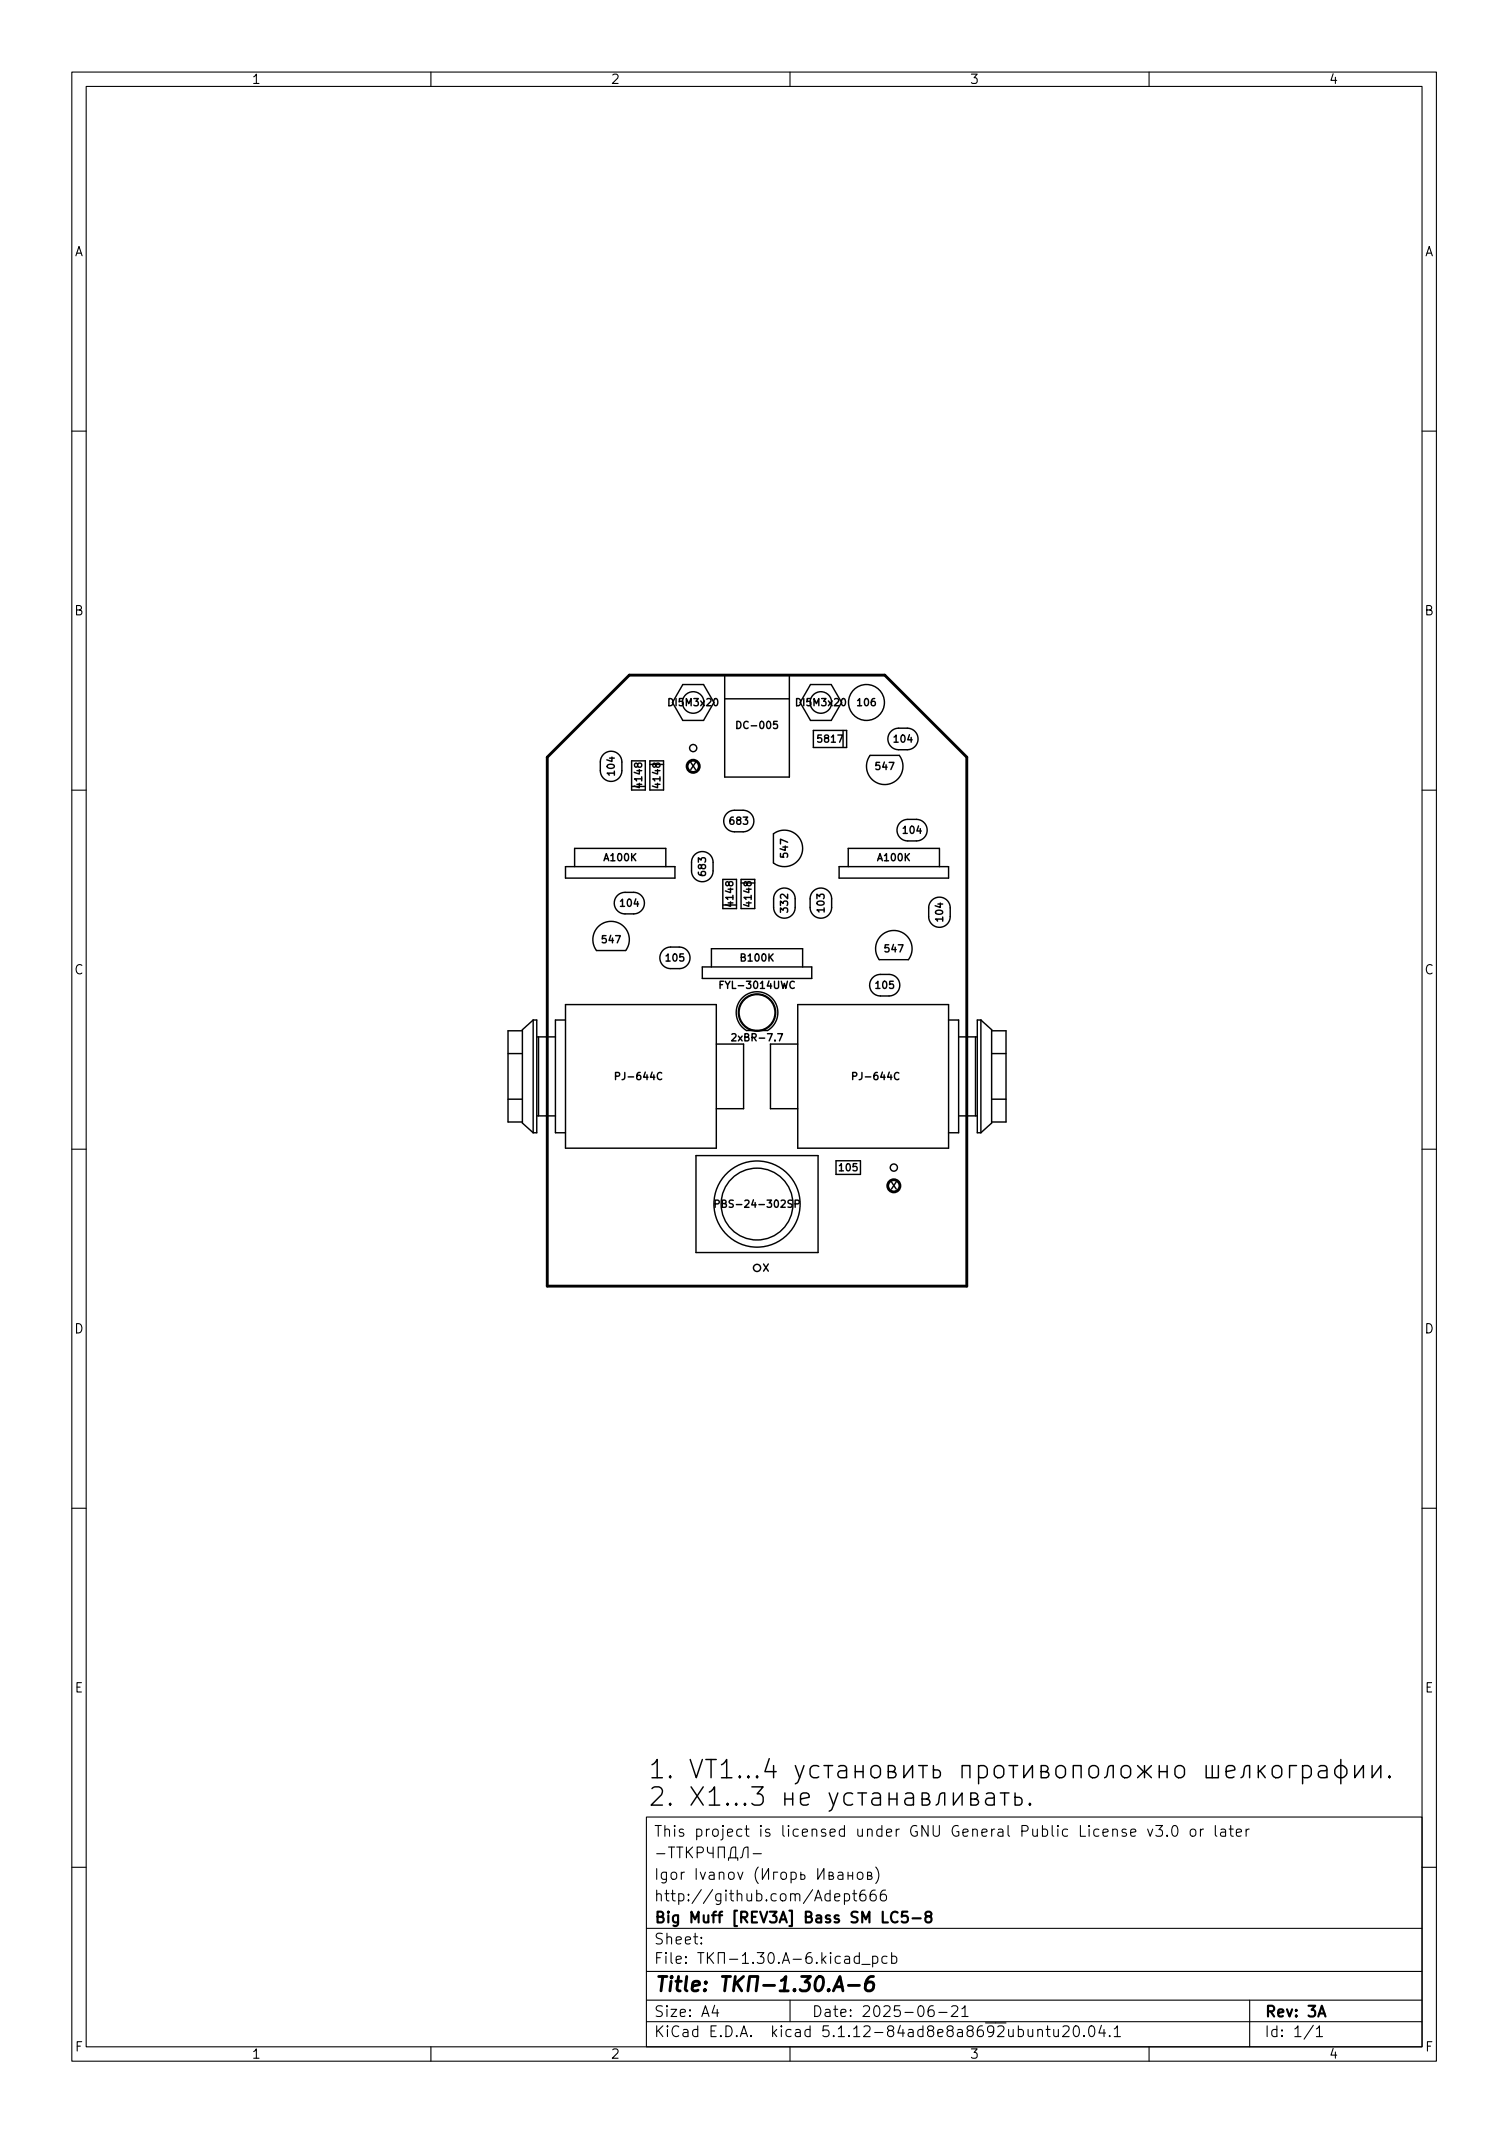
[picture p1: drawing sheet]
<svg xmlns="http://www.w3.org/2000/svg" width="210mm" height="297mm" viewBox="0 0 210 297" stroke-linecap="round" stroke-linejoin="round" font-family="sans-serif">
<defs><g id="words">
<g font-size="3.5">
<text x="90.2" y="247.7">1. VT1...4</text>
<text x="90.2" y="251.5">2. X1...3 .</text>
</g>
<text font-size="2.8" x="91" y="277.3">Title: -1.30.A-6</text>
<g font-size="2.1">
<text x="91" y="255.8">This project is licensed under GNU General Public License v3.0 or later</text>
<text x="91" y="261.8">Igor Ivanov ( )</text>
<text x="91" y="267.8">Big Muff [REV3A] Bass SM LC5-8</text>
<text x="91" y="264.8">http://github.com/Adept666</text>
<text x="91" y="273.5">File: -1.30.A-6.kicad_pcb</text>
<text x="91" y="270.8">Sheet:</text>
<text x="91" y="280.9">Size: A4</text>
<text x="113" y="280.9">Date: 2025-06-21</text>
<text x="176" y="280.9">Rev: 3A</text>
<text x="91" y="283.7">KiCad E.D.A. kicad 5.1.12-84ad8e8a8692ubuntu20.04.1</text>
<text x="176" y="283.7">Id: 1/1</text>
</g>
<g font-size="1.8">
<text x="35" y="11.7">1</text>
<text x="85" y="11.7">2</text>
<text x="135" y="11.7">3</text>
<text x="185" y="11.7">4</text>
<text x="10.3" y="35.7">A</text>
<text x="198.4" y="35.7">A</text>
<text x="10.3" y="85.7">B</text>
<text x="198.4" y="85.7">B</text>
<text x="10.3" y="135.7">C</text>
<text x="198.4" y="135.7">C</text>
<text x="10.3" y="185.7">D</text>
<text x="198.4" y="185.7">D</text>
<text x="10.4" y="235.7">E</text>
<text x="198.4" y="235.7">E</text>
<text x="10.4" y="285.7">F</text>
<text x="35" y="286.7">1</text>
<text x="85" y="286.7">2</text>
<text x="135" y="286.7">3</text>
<text x="185" y="286.7">4</text>
<text x="198.5" y="285.7">F</text>
</g>
<g font-size="1.4">
<text x="93.3" y="98.3">DI5M3x20</text>
<text x="103" y="101.5">DC-005</text>
<text x="111.1" y="98.3">DI5M3x20</text>
<text x="119.5" y="98.3">106</text>
<text x="85.6" y="107.9" transform="rotate(-90 85.6 107.9)">104</text>
<text x="96.1" y="107.2">X</text>
<text x="114" y="103.4">5817</text>
<text x="122" y="107.2">547</text>
<text x="124.6" y="103.4">104</text>
<text x="89.4" y="109.5" transform="rotate(-90 89.4 109.5)">4148</text>
<text x="91.9" y="109.5" transform="rotate(-90 91.9 109.5)">4148</text>
<text x="84.2" y="119.9">A100K</text>
<text x="101.7" y="114.8">683</text>
<text x="109.7" y="119.3" transform="rotate(-90 109.7 119.3)">547</text>
<text x="122.3" y="119.9">A100K</text>
<text x="125.8" y="116.1">104</text>
<text x="98.3" y="121.8" transform="rotate(-90 98.3 121.8)">683</text>
<text x="83.9" y="131.3">547</text>
<text x="86.5" y="126.3">104</text>
<text x="102.1" y="126" transform="rotate(-90 102.1 126)">4148</text>
<text x="104.6" y="126" transform="rotate(-90 104.6 126)">4148</text>
<text x="109.7" y="126.9" transform="rotate(-90 109.7 126.9)">332</text>
<text x="114.8" y="126.9" transform="rotate(-90 114.8 126.9)">103</text>
<text x="131.3" y="128.2" transform="rotate(-90 131.3 128.2)">104</text>
<text x="92.8" y="133.9">105</text>
<text x="100.7" y="137.7">FYL-3014UWC</text>
<text x="103.2" y="133.9">B100K</text>
<text x="122" y="137.7">105</text>
<text x="123.3" y="132.6">547</text>
<text x="102.4" y="145">2xBR-7.7</text>
<text x="86.2" y="150.4">PJ-644C</text>
<text x="119.2" y="150.4">PJ-644C</text>
<text x="116.9" y="163.1">105</text>
<text x="124" y="165.6">X</text>
<text x="100.6" y="168.2">PBS-24-302SP</text>
<text x="106" y="177.1">X</text>
</g>
</g></defs>
<g fill="none" stroke="#000" stroke-width=".15">
<path d="M10 10h190v277h-190zM12 12h186v273h-186zM60 10v2M110 10v2M160 10v2M10 60h2M198 60h2M10 110h2M198 110h2M10 160h2M198 160h2M10 210h2"/>
<path d="M198 210h2M90 253h108v32h-108zM91.4 258.1h1.2M93.1 257.2h.8M93.5 257.2v1.5M94.2 257.2h.9M94.7 257.2v1.5M95.6 257.2v1.5M95.8 257.9l.6 .8M96.4 257.2l-.8 .9M97.1 258h.6a.41 .41 0 0 0 .3-.4 .41 .41 0 0 0-.3-.4h-.6v1.5M98.5 257.2l.1 .7 .2 .2h.5"/>
<path d="M99.3 257.2v1.5M100 258.7v-1.5h.9v1.5M101.4 259.1v-.4h1.3v.4M101.7 258.7l.1-1.2 .3-.3h.3v1.5M103.1 258.7l.2-.1 .1-.1 .1-.9a.51 .51 0 0 1 .7-.4v1.5M104.9 258.1h1.1M157.4 255.2l.8-.1-.1-.3-.4-.1-.3 .2 .1 .7 .2 .1 .4-.1M159.8 254.7l.4 1 .3-1M160.9 254.2h1l-.5 .6a.41 .41 0 0 1 .5 .3v.3l-.2 .2-.5 .1-.3-.1M162.5 255.6h.1l-.1 .1-.1-.1h.1v.1M163.3 254.4a.36 .36 0 0 1 .4-.2 .36 .36 0 0 1 .2 .3 .77 .77 0 0 1-.4 1.2 .91 .91 0 0 1-.2-1.3zM165.9 254.8a.41 .41 0 0 1 .6 .2v.4a.41 .41 0 0 1-.4 .3 .41 .41 0 0 1-.4-.3v-.4z"/>
<path d="M167.2 254.7v1M167.6 254.7l-.3 .1-.1 .2M169.2 254.2v1.3l.2 .2M170 254.8l.2-.1 .4 .1 .1 .9M170.7 255.1h-.5a.29 .29 0 0 0-.3 .3 .29 .29 0 0 0 .3 .3l.5-.1M171.2 254.7h.5M171.4 254.2v1.3v.1l.3 .1M172.2 255.2l.7-.1-.1-.3-.4-.1-.2 .2v.7l.2 .1 .4-.1M173.5 254.7v1M173.9 254.7l-.2 .1-.2 .2M10 260h2M90 278.5h108"/>
<path d="M90 274.5h108M90 268.5h108M97.7 270.6v.1l-.1-.1h.1v.1M97.7 269.8v.1h-.1l.1-.1v.1M99.5 279.2l-.3 1.1h.9M99.9 279.8v1M105.6 260a1.72 1.72 0 0 0 0 2.3M106.2 260.2v1.5l.8-1.5v1.5M108.3 260.7h-.6v1M108.9 260.8a.41 .41 0 0 1 .6 .2v.4a.41 .41 0 0 1-.4 .3 .41 .41 0 0 1-.4-.3v-.4zM110 278.5v3M110.2 260.8l.4-.1 .3 .3v.4l-.2 .2-.1 .1-.4-.1"/>
<path d="M110.2 260.7v1.5M111.5 260.7v1l.5-.1 .1-.1-.1-.4h-.5M113.9 260.2v1.5l.8-1.5v1.5M114.6 272.8l.4 .6M115 272.4l-.6 .6M115.4 261.2l.5-.1 .1-.1-.1-.2-.5-.1v1h.5l.1-.1 .1-.2-.1-.1-.2-.1M115.7 271.9l-.1 .1 .1 .1v-.1v-.1v.2M115.7 272.4v1M116.2 264.2l.7-.1v-.3l-.5-.1-.2 .2 .1 .7 .1 .1 .5-.1M116.7 260.8l.2-.1 .4 .1 .1 .9M117 272.5l-.4-.1-.3 .3v.4l.1 .2 .2 .1 .4-.1M117.4 261.1h-.5a.29 .29 0 0 0-.3 .3 .29 .29 0 0 0 .3 .3l.5-.1"/>
<path d="M117.6 263.8l.4-.1 .3 .3v.4l-.1 .2-.2 .1-.4-.1M117.6 263.7v1.5M117.7 272.5l.1-.1 .4 .1 .1 .9M118.1 261.2h.6M118.1 260.7v1M118.3 272.8h-.5a.29 .29 0 0 0-.2 .3 .29 .29 0 0 0 .2 .3l.5-.1M118.7 263.7h.6M118.7 260.7v1M118.9 263.2v1.3l.1 .1 .3 .1M119.5 260.8a.41 .41 0 0 1 .7 .2v.4a.41 .41 0 0 1-.4 .3 .41 .41 0 0 1-.4-.3v-.4zM119.7 272.5l-.5-.1-.3 .3v.4l.2 .2 .1 .1 .5-.1M119.7 271.9v1.5"/>
<path d="M120 273.6h1.2M120.4 263.2a.59 .59 0 0 0-.7 .7v.5l.2 .2 .4 .1 .2-.1 .1-.5-.2-.2-.4-.1-.3 .3M120.8 261.2l.5-.1 .1-.1-.1-.2-.5-.1v1h.4l.2-.1v-.2v-.1l-.2-.1M121.5 272.5l.4-.1 .3 .3v.4l-.1 .2-.2 .1-.4-.1M121.5 272.4v1.5M121.9 263.2a.59 .59 0 0 0-.7 .7v.5l.1 .2 .4 .1 .2-.1 .1-.5-.1-.2-.5-.1-.2 .3M121.9 260a1.72 1.72 0 0 1 0 2.3M123.3 263.2a.59 .59 0 0 0-.7 .7v.5l.1 .2 .5 .1 .2-.1v-.5l-.1-.2-.4-.1-.3 .3M123.5 272.5l-.4-.1-.3 .3v.4l.1 .2 .2 .1 .4-.1M124.2 272.5l.4-.1 .3 .3v.4l-.2 .2-.1 .1-.4-.1M124.2 271.9v1.5M129.9 279.3a.59 .59 0 0 0-.7 .7v.5l.2 .2 .4 .1 .2-.1 .1-.5-.2-.2-.4-.1-.3 .3"/>
<path d="M132.5 279.5l.2-.2 .5 .1a.41 .41 0 0 1 .1 .6l-.9 .8h1M133.9 279.7l.5-.4v1.5M174 278.5v6.5M198 260h2M60 285v2M90 281.5h108M110 285v2M130.7 280.2h1.2M133.9 280.8h.9M144.5 282.8a.37 .37 0 0 1 .7 0v.8M144.5 282.6v1M145.7 282.6h.5"/>
<path d="M145.9 282.1v1.3v.1l.3 .1M146.7 282.6l.1 .9a.41 .41 0 0 0 .6 0M147.4 282.6v1M148 282.3l.2-.2 .5 .1a.41 .41 0 0 1 .1 .6l-.9 .8h1M149.6 282.3a.36 .36 0 0 1 .4-.2 .36 .36 0 0 1 .2 .3 .77 .77 0 0 1-.4 1.2 .91 .91 0 0 1-.2-1.3zM150.9 283.5h.1l-.1 .1v-.1v.1M151.8 282.2a.36 .36 0 0 1 .6 .2 .77 .77 0 0 1-.5 1.2 1 1 0 0 1-.1-1.4zM153.4 282l-.4 1.1h.9M153.7 282.6v1M154.5 283.5h.1l-.1 .1-.1-.1h.1v.1M155.2 282.5l.4-.4v1.5M155.2 283.6h.8"/>
<path d="M160 285v2M182.9 282l-1.3 2M183.3 282.5l.4-.4v1.5M183.3 283.6h.9"/>
</g>
<path d="M125 266.4a.6 .6 0 0 0-.8 0 .6 .6 0 0 0-.1 .7 .56 .56 0 0 0 .2 .5 .56 .56 0 0 0 .7 0M126.3 266.2h-.7v.7l.2-.1 .5 .1 .1 .2-.1 .5-.2 .1h-.3l-.2-.1M127.1 267.1h1.1M129.1 266.9l-.1-.1a.31 .31 0 0 1-.1-.3 .31 .31 0 0 1 .2-.3h.3l.2 .2a.3 .3 0 0 1 .1 .3 .3 .3 0 0 1-.3 .2h-.4l-.2 .2 .1 .5 .2 .1 .5-.1 .1-.2v-.3l-.3-.2M183.6 280.8l.5-1.5 .5 1.5" fill="none" stroke="#000" stroke-width=".3"/>
<path d="M76.2 105.4l11.4-11.4h35.6l11.4 11.4v73.7h-58.4zM111.6 275.2h1.3l-.8 .8h.3l.2 .2 .1 .7-.2 .2-.3 .1h-.5l-.3-.1M113.8 275.4a.46 .46 0 0 1 .5-.2 .46 .46 0 0 1 .3 .4 1.15 1.15 0 0 1-.7 1.6l-.2-.1a1.54 1.54 0 0 1 .1-1.7zM115.4 277.1h.1l-.1 .1-.1-.1h.1v.1M116 277.2l1-2 .4 2M116.3 276.7h1M118.1 276.5h1.6M121.6 275.2a.91 .91 0 0 0-1 .9l-.1 .8 .1 .2a.66 .66 0 0 0 1-.2l.1-.5-.2-.3a.66 .66 0 0 0-1 .3" fill="none" stroke="#000" stroke-width=".4"/>
<g fill="none" stroke="#000" stroke-width=".2">
<path d="M95.1 95.3h2.9l1.4 2.5-1.4 2.5h-2.9l-1.5-2.5zM100.9 94h9v14.2h-9zM100.9 97.3h9M112.9 95.3h2.8l1.5 2.5-1.5 2.5h-2.8l-1.5-2.5zM84 105.1a1.5 1.5 0 0 1 1.7-.4 1.5 1.5 0 0 1 .9 1.4v1.2a1.5 1.5 0 0 1-1.5 1.5 1.5 1.5 0 0 1-1.5-1.5v-1.4zM87.9 106h2v4h-2zM90.5 106h1.9v4h-1.9zM96.7 119a1.5 1.5 0 0 1 1.7-.3 1.5 1.5 0 0 1 .9 1.4v1.2a1.5 1.5 0 0 1-1.5 1.5 1.5 1.5 0 0 1-1.5-1.5v-1.5zM101.2 113.3l.8-.4 1.5-.1a1.5 1.5 0 0 1 1.5 1.5 1.5 1.5 0 0 1-1.5 1.5h-1.2a1.5 1.5 0 0 1-1.4-.9 1.5 1.5 0 0 1 .3-1.6zM102.6 100.5a.51 .51 0 0 1 .6 .5 .51 .51 0 0 1-.6 .5zM107.7 116.1a2.54 2.54 0 0 1 3.4 .3 2.54 2.54 0 0 1 0 3.5 2.54 2.54 0 0 1-3.4 .3zM108.2 100.5h-.5v.4l.1-.1 .4 .1 .1 .1-.1 .4-.1 .1-.4-.1"/>
<path d="M113.3 101.7h4.6v2.4h-4.6zM117.4 101.7v2.4M121.2 105.2h4a2.54 2.54 0 0 1-.3 3.4 2.54 2.54 0 0 1-3.4 0 2.54 2.54 0 0 1-.3-3.4zM124.1 101.8l.8-.4h1.4a1.5 1.5 0 0 1 1.5 1.5 1.5 1.5 0 0 1-1.5 1.5h-1.2a1.5 1.5 0 0 1-1.4-.9 1.5 1.5 0 0 1 .4-1.7zM125.3 114.5l.8-.4h1.5a1.5 1.5 0 0 1 1.5 1.5 1.5 1.5 0 0 1-1.5 1.5h-1.2a1.5 1.5 0 0 1-1.4-.9 1.5 1.5 0 0 1 .3-1.7zM78.7 120.7h15.3v1.6h-15.3zM78.7 139.9h21v20h-21zM80 120.7v-2.6h12.7v2.6M83.4 129a2.54 2.54 0 0 1 3.4 0 2.54 2.54 0 0 1 .3 3.4h-4a2.54 2.54 0 0 1 .3-3.4zM86 124.7l.8-.4h1.4a1.5 1.5 0 0 1 1.5 1.5 1.5 1.5 0 0 1-1.5 1.5h-1.2a1.5 1.5 0 0 1-1.4-1 1.5 1.5 0 0 1 .4-1.6zM92.3 132.3l.8-.4h1.5a1.5 1.5 0 0 1 1.5 1.5 1.5 1.5 0 0 1-1.5 1.5h-1.2a1.5 1.5 0 0 1-1.4-.9 1.5 1.5 0 0 1 .3-1.7zM97.8 134.7h15.2v1.6h-15.2z"/>
<path d="M99.1 134.7v-2.6h12.7v2.6M100.3 137.1h.3M100.6 122.5h2v4h-2zM100.7 136.6h-.4v1M103.2 122.5h1.9v4h-1.9zM103.3 139a2.9 2.9 0 0 1 4.4 .2 2.9 2.9 0 0 1-.8 4.3h-3a2.9 2.9 0 0 1-.6-4.5zM108.2 124.1a1.5 1.5 0 0 1 1.6-.3 1.5 1.5 0 0 1 .9 1.4v1.2a1.5 1.5 0 0 1-1.5 1.5 1.5 1.5 0 0 1-1.5-1.5v-1.5zM111.1 139.9h21v20h-21zM113.2 124.1a1.5 1.5 0 0 1 1.7-.3 1.5 1.5 0 0 1 .9 1.4v1.2a1.5 1.5 0 0 1-1.5 1.5 1.5 1.5 0 0 1-1.5-1.5v-1.5zM116.8 120.7h15.3v1.6h-15.3zM118.1 120.7v-2.6h12.7v2.6M121.5 136.1l.8-.4h1.5a1.5 1.5 0 0 1 1.5 1.5 1.5 1.5 0 0 1-1.5 1.5h-1.2a1.5 1.5 0 0 1-1.4-.9 1.5 1.5 0 0 1 .3-1.7z"/>
<path d="M122.7 130.3a2.54 2.54 0 0 1 3.5-.1 2.54 2.54 0 0 1 .3 3.4h-4.1a2.54 2.54 0 0 1 .3-3.3zM129.7 125.4a1.5 1.5 0 0 1 1.7-.3 1.5 1.5 0 0 1 .9 1.3v1.2a1.5 1.5 0 0 1-1.5 1.5 1.5 1.5 0 0 1-1.5-1.5v-1.4zM70.7 153.1h2M70.7 146.7h2M72.7 143.5h-2v12.7h2M74.2 142l-1.5 1.4v13l1.5 1.3M74.2 142h.5v15.7h-.5M74.2 142v15.7M74.7 155.4h2.6M74.7 144.4h2.6M75 144.4v11M78.7 142h-1.4v15.7h1.4"/>
<path d="M85.7 149.9l.5-.1 .1-.1-.1-.3-.5-.1v1M92.1 149.4a.47 .47 0 0 0-.6 .4 .47 .47 0 0 0 .4 .5h.2M99.7 145.4h3.8v9h-3.8M101.9 144h.4l.2 .2-.6 .8h.6M108.3 144h.7l-.5 1M111.1 145.4h-3.8v9h3.8M118.7 149.9l.5-.1 .1-.1v-.3l-.6-.1v1M125.2 149.4a.47 .47 0 0 0-.7 .4 .47 .47 0 0 0 .5 .5h.2M132.1 142h1.4v15.7h-1.4M133.5 155.4h2.6M133.5 144.4h2.6M135.8 144.4v11"/>
<path d="M136.6 142h-.5v15.7h.5M136.6 142l1.5 1.4v13l-1.5 1.3M136.6 142v15.7M138.1 143.5h2v12.7h-2M138.1 153.1h2M138.1 146.7h2M96.9 160.9h17v13.5h-17zM99.6 167.7l.5-.1v-.1v-.3l-.5-.1v1M110.7 167.7l.5-.1 .1-.1-.1-.3-.5-.1v1M116.4 161.6h3.4v1.9h-3.4zM107.1 244.9l-.6 1.8h1.6M107.7 245.9v1.7"/>
<path d="M109.3 250.5h1.1M109.3 249.7v1.7M110.4 249.7v1.7M110.7 245.9l.6 1.7M111.5 250.5l1.2-.2-.1-.5-.3-.1h-.5l-.2 .1-.1 .2v1l.1 .3 .2 .1h.5l.3-.1M112 245.9l-.9 2.3-.4 .2M114 246l-.2-.1h-.5l-.4 .2-.1 .3v.7l.2 .3 .3 .2h.5l.2-.2M114.7 245.9h1.2M115.3 245.9v1.7M115.5 249.7l.6 1.7M116.7 249.7l-.9 2.3-.3 .2M116.8 246l.2-.1h.5l.3 .1 .1 .2v1.4"/>
<path d="M117.9 246.5l-.3 .1h-.6a.5 .5 0 0 0-.3 .5 .5 .5 0 0 0 .3 .5h.6l.3-.2M118.7 249.8l-.2-.1h-.5l-.2 .1-.3 .4v.7l.3 .4 .2 .1h.5l.2-.1M119.1 246.7h1.1M119.1 245.9v1.7M119.4 249.7h1.3M120.1 249.7v1.7M120.2 245.9v1.7M121.5 246a.69 .69 0 0 1 1.1 .4v.7a.69 .69 0 0 1-.7 .5 .69 .69 0 0 1-.6-.5v-.7zM121.5 249.8l.2-.1h.5l.3 .1 .1 .2v1.4M122.6 250.3l-.2 .1h-.7a.5 .5 0 0 0-.3 .5 .5 .5 0 0 0 .3 .5h.7l.2-.1M123.7 246.7h.6l.2-.1 .2-.2-.2-.4-.2-.1h-.6v1.7h.7l.3-.2 .1-.3-.1-.3-.4-.1M123.8 250.5h1.1"/>
<path d="M123.8 249.7v1.7M124.9 249.7v1.7M125.9 245.9v1.7l1.2-1.7v1.7M126.1 249.8l.2-.1h.5l.3 .1 .1 .2v1.4M127.2 250.3l-.3 .1h-.6a.5 .5 0 0 0-.3 .5 .5 .5 0 0 0 .3 .5h.6l.3-.1M127.9 245.9h1.2M128.4 250.5h.6l.2-.1 .2-.2-.2-.4-.2-.1h-.6v1.7h.7l.3-.1 .1-.4-.1-.2-.4-.2M128.5 245.9v1.7M130 245.9v1.7h.6l.2-.2 .1-.2v-.4l-.1-.2-.2-.1h-.6M130.3 251.4l.3-.1 .1-.3 .1-1 .1-.2 .3-.1h.3v1.7M132.8 249.7v1.7l1.2-1.7v1.7M134 247.6v-1.7h1.1v1.7"/>
<path d="M135.2 250.5h.6l.2-.1 .1-.2-.1-.4-.2-.1h-.6v1.7h.7l.2-.1 .2-.4-.2-.2-.3-.2M136.3 246l.2-.1h.5l.2 .1 .3 .4v.7l-.3 .3-.2 .2h-.5l-.2-.2M136.3 245.9v2.5M137.4 249.8l.2-.1h.5l.2 .1 .1 .2v1.4M138.4 250.3l-.2 .1h-.6a.5 .5 0 0 0-.4 .5 .5 .5 0 0 0 .4 .5h.6l.2-.1M138.7 246a.69 .69 0 0 1 1.1 .4v.7a.69 .69 0 0 1-.7 .5 .69 .69 0 0 1-.7-.5v-.7zM139.3 249.7h1.2M139.9 249.7v1.7M140.5 245.9h1.2M141.1 245.9v1.7M141.3 249.7v1.7h.6l.3-.1 .1-.3v-.3l-.1-.3-.3-.1h-.6M142.6 245.9v1.7l1.2-1.7v1.7"/>
<path d="M143.4 251.1l.1 .2-.1 .1-.1-.1 .1-.2v.3M145 246.7h.6l.2-.1 .1-.2-.1-.4-.2-.1h-.6v1.7h.7l.2-.2 .2-.3-.2-.3-.3-.1M147.1 246.1a.69 .69 0 0 1 .7-.2 .69 .69 0 0 1 .6 .5v.7a.69 .69 0 0 1-.7 .5 .69 .69 0 0 1-.7-.5v-.7zM149.4 247.6v-1.7h1.1v1.7M151.9 246a.69 .69 0 0 1 1.1 .4v.7a.69 .69 0 0 1-.7 .5 .69 .69 0 0 1-.7-.5v-.7zM153.8 247.6l.2-.2 .2-.2 .1-1 .1-.2 .2-.1h.4v1.7M156.3 246a.69 .69 0 0 1 1.1 .4v.7a.69 .69 0 0 1-.6 .5 .69 .69 0 0 1-.7-.5v-.7zM158.4 245.9l1 .9 .9-.9M159.2 246.7l-.8 .9M159.4 245.9v1.7M159.5 246.7l.8 .9M161.4 246.7h1.1"/>
<path d="M161.4 245.9v1.7M162.5 245.9v1.7M163.7 246.1a.69 .69 0 0 1 .7-.2 .69 .69 0 0 1 .5 .5v.7a.69 .69 0 0 1-.6 .5 .69 .69 0 0 1-.7-.5v-.7zM168 245.9v1.7h1.6v-1.7M168.8 245.9v1.7M170.7 246.7l1.2-.2-.1-.5-.2-.1h-.5l-.2 .1-.2 .2v1l.2 .2 .2 .2h.5l.2-.2M172.8 247.6l.2-.2 .2-.2 .1-1 .1-.2 .2-.1h.4v1.7M175.2 245.9v1.7M175.5 246.6l.7 1M176.2 245.9l-1 .9M177.4 246a.69 .69 0 0 1 1.1 .4v.7a.69 .69 0 0 1-.7 .5 .69 .69 0 0 1-.7-.5v-.7zM180.5 245.9h-.9v1.7"/>
<path d="M181.4 246l.2-.1h.5l.2 .1 .3 .4v.7l-.3 .3-.2 .2h-.5l-.2-.2M181.4 245.9v2.5M183.7 246l.2-.1h.5l.2 .1 .2 .2v1.4M184.8 246.5l-.3 .1h-.6a.5 .5 0 0 0-.4 .5 .5 .5 0 0 0 .4 .5h.6l.3-.2M186.7 245v3.4M188.6 245.9v1.7l1.2-1.7v1.7M191.1 245.9v1.7l1.2-1.7v1.7M193.5 247.3l.1 .1-.1 .2-.1-.2 .1-.1v.3"/>
<circle cx="96.5" cy="97.8" r="1.5"/>
<circle cx="114.3" cy="97.8" r="1.5"/>
<circle cx="120.6" cy="97.8" r="2.5"/>
<circle cx="96.5" cy="104.2" r=".5"/>
<circle cx="105.4" cy="141" r="2.5"/>
<circle cx="105.4" cy="141" r="2.6"/>
<circle cx="105.4" cy="167.7" r="6"/>
<circle cx="105.4" cy="167.7" r="5"/>
<circle cx="105.4" cy="176.6" r=".5"/>
<circle cx="124.5" cy="162.6" r=".5"/>
<circle cx="186.7" cy="246.7" r=".88"/>
</g>
<use href="#words"/>
</svg>
